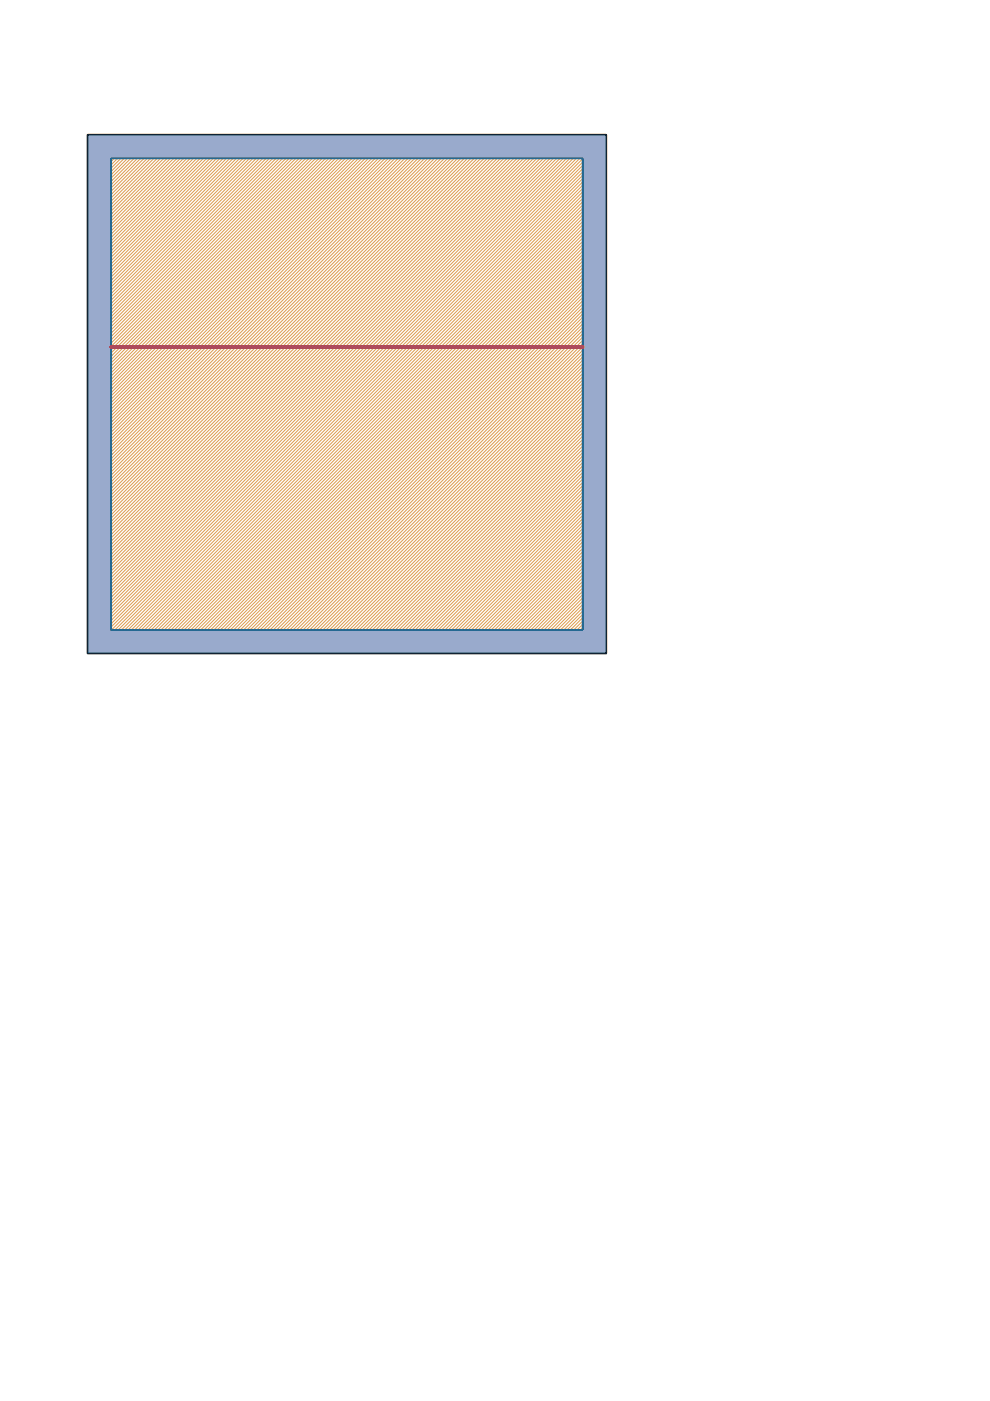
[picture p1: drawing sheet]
<svg xmlns="http://www.w3.org/2000/svg" width="210mm" height="297mm" viewBox="0 0 210 297" stroke-linecap="round" stroke-linejoin="round" font-family="sans-serif">
<path d="M18.6 28.6h110v110h-110z" fill="#9ac" stroke="#123" stroke-width=".35"/>
<path d="M23.6 33.6h100v100h-100z" fill="#fff"/>
<g fill="none" stroke="#dc9b4e" stroke-width=".21">
<path d="M23.6 33.5l-.1 .1M24.3 33.5l-.8 .8M25 33.5l-1.5 1.5M25.7 33.5l-2.2 2.2M26.4 33.5l-2.9 2.9M27.1 33.5l-3.6 3.6M27.8 33.5l-4.3 4.3M28.5 33.5l-5 5M29.2 33.5l-5.7 5.7M29.9 33.5l-6.4 6.4M30.6 33.5l-7.1 7.1M31.3 33.5l-7.8 7.8"/>
<path d="M32 33.5l-8.5 8.5M32.7 33.5l-9.2 9.2M33.4 33.5l-9.9 9.9M34.1 33.5l-10.6 10.6M34.8 33.5l-11.3 11.3M35.5 33.5l-12 12M36.2 33.5l-12.7 12.7M36.9 33.5l-13.4 13.4M37.6 33.5l-14.1 14.1M38.3 33.5l-14.8 14.8M39 33.5l-15.5 15.5M39.7 33.5l-16.2 16.2"/>
<path d="M40.4 33.5l-16.9 16.9M41.1 33.5l-17.6 17.6M41.8 33.5l-18.3 18.3M42.5 33.5l-19 19M43.2 33.5l-19.7 19.7M43.9 33.5l-20.4 20.4M44.6 33.5l-21.1 21.1M45.3 33.5l-21.8 21.8M46 33.5l-22.5 22.5M46.7 33.5l-23.2 23.2M47.4 33.5l-23.9 23.9M48.1 33.5l-24.6 24.6"/>
<path d="M48.8 33.5l-25.3 25.3M49.5 33.5l-26 26M50.2 33.5l-26.7 26.7M50.9 33.5l-27.4 27.4M51.6 33.5l-28.1 28.1M52.3 33.5l-28.8 28.8M53 33.5l-29.5 29.5M53.7 33.5l-30.2 30.2M54.4 33.5l-30.9 30.9M55.1 33.5l-31.6 31.6M55.8 33.5l-32.3 32.3M56.5 33.5l-33 33"/>
<path d="M57.2 33.5l-33.7 33.7M57.9 33.5l-34.4 34.4M58.6 33.5l-35.1 35.1M59.3 33.5l-35.8 35.8M60 33.5l-36.5 36.5M60.7 33.5l-37.2 37.2M61.4 33.5l-37.9 37.9M62.1 33.5l-38.6 38.6M62.8 33.5l-39.3 39.3M63.5 33.5l-40 40M64.2 33.5l-40.7 40.7M64.9 33.5l-41.4 41.4"/>
<path d="M65.6 33.5l-42.1 42.1M66.3 33.5l-42.8 42.8M67 33.5l-43.5 43.5M67.7 33.5l-44.2 44.2M68.4 33.5l-44.9 44.9M69.1 33.5l-45.6 45.6M69.8 33.5l-46.3 46.3M70.5 33.5l-47 47M71.2 33.5l-47.7 47.7M71.9 33.5l-48.4 48.4M72.6 33.5l-49.1 49.1M73.3 33.5l-49.8 49.8"/>
<path d="M74 33.5l-50.5 50.5M74.7 33.5l-51.2 51.2M75.4 33.5l-51.9 51.9M76.1 33.5l-52.6 52.6M76.8 33.5l-53.3 53.3M77.5 33.5l-54 54M78.2 33.5l-54.7 54.7M78.9 33.5l-55.4 55.4M79.6 33.5l-56.1 56.1M80.3 33.5l-56.8 56.8M81 33.5l-57.5 57.5M81.7 33.5l-58.2 58.2"/>
<path d="M82.4 33.5l-58.9 58.9M83.1 33.5l-59.6 59.6M83.8 33.5l-60.3 60.3M84.5 33.5l-61 61M85.2 33.5l-61.7 61.7M85.9 33.5l-62.4 62.4M86.6 33.5l-63.1 63.1M87.3 33.5l-63.8 63.8M88 33.5l-64.5 64.5M88.7 33.5l-65.2 65.2M89.4 33.5l-65.9 65.9M90.1 33.5l-66.6 66.6"/>
<path d="M90.8 33.5l-67.3 67.3M91.5 33.5l-68 68M92.2 33.5l-68.7 68.7M92.9 33.5l-69.4 69.4M93.6 33.5l-70.1 70.1M94.3 33.5l-70.8 70.8M95 33.5l-71.5 71.5M95.7 33.5l-72.2 72.2M96.4 33.5l-72.9 72.9M97.1 33.5l-73.6 73.6M97.8 33.5l-74.3 74.3M98.5 33.5l-75 75"/>
<path d="M99.2 33.5l-75.7 75.7M99.9 33.5l-76.4 76.4M100.6 33.5l-77.1 77.1M101.3 33.5l-77.8 77.8M102 33.5l-78.5 78.5M102.7 33.5l-79.2 79.2M103.4 33.5l-79.9 79.9M104.1 33.5l-80.6 80.6M104.8 33.5l-81.3 81.3M105.5 33.5l-82 82M106.2 33.5l-82.7 82.7M106.9 33.5l-83.4 83.4"/>
<path d="M107.6 33.5l-84.1 84.1M108.3 33.5l-84.8 84.8M109 33.5l-85.5 85.5M109.7 33.5l-86.2 86.2M110.4 33.5l-86.9 86.9M111.1 33.5l-87.6 87.6M111.8 33.5l-88.3 88.3M112.5 33.5l-89 89M113.2 33.5l-89.7 89.7M113.9 33.5l-90.4 90.4M114.6 33.5l-91.1 91.1M115.3 33.5l-91.8 91.8"/>
<path d="M116 33.5l-92.5 92.5M116.7 33.5l-93.2 93.2M117.4 33.5l-93.9 93.9M118.1 33.5l-94.6 94.6M118.8 33.5l-95.3 95.3M119.5 33.5l-96 96M120.2 33.5l-96.7 96.7M120.9 33.5l-97.4 97.4M121.6 33.5l-98.1 98.1M122.3 33.5l-98.8 98.8M123 33.5l-99.5 99.5M123.6 33.6l-100 100"/>
<path d="M123.6 34.3l-99.3 99.3M123.6 35l-98.6 98.6M123.6 35.7l-97.9 97.9M123.6 36.4l-97.2 97.2M123.6 37.1l-96.5 96.5M123.6 37.8l-95.8 95.8M123.6 38.5l-95.1 95.1M123.6 39.2l-94.4 94.4M123.6 39.9l-93.7 93.7M123.6 44.1l-89.5 89.5M123.6 44.8l-88.8 88.8M123.6 45.5l-88.1 88.1"/>
<path d="M123.6 46.2l-87.4 87.4M123.6 46.9l-86.7 86.7M123.6 51.8l-81.8 81.8M123.6 52.5l-81.1 81.1M123.6 53.2l-80.4 80.4M123.6 40.6l-93 93M123.6 41.3l-92.3 92.3M123.6 42l-91.6 91.6M123.6 42.7l-90.9 90.9M123.6 43.4l-90.2 90.2M123.6 47.6l-86 86M123.6 48.3l-85.3 85.3"/>
<path d="M123.6 49l-84.6 84.6M123.6 49.7l-83.9 83.9M123.6 50.4l-83.2 83.2M123.6 55.3l-78.3 78.3M123.6 56l-77.6 77.6M123.6 56.7l-76.9 76.9M123.6 57.4l-76.2 76.2M123.6 58.1l-75.5 75.5M123.6 58.8l-74.8 74.8M123.6 59.5l-74.1 74.1M123.6 51.1l-82.5 82.5M123.6 53.9l-79.7 79.7"/>
<path d="M123.6 54.6l-79 79M123.6 64.4l-69.2 69.2M123.6 65.8l-67.8 67.8M123.6 66.5l-67.1 67.1M123.6 67.2l-66.4 66.4M123.6 71.4l-62.2 62.2M123.6 74.2l-59.4 59.4M123.6 78.4l-55.2 55.2M123.6 60.2l-73.4 73.4M123.6 60.9l-72.7 72.7M123.6 61.6l-72 72M123.6 67.9l-65.7 65.7"/>
<path d="M123.6 68.6l-65 65M123.6 69.3l-64.3 64.3M123.6 70l-63.6 63.6M123.6 70.7l-62.9 62.9M123.6 72.1l-61.5 61.5M123.6 72.8l-60.8 60.8M123.6 73.5l-60.1 60.1M123.6 74.9l-58.7 58.7M123.6 75.6l-58 58M123.6 76.3l-57.3 57.3M123.6 77l-56.6 56.6M123.6 79.1l-54.5 54.5"/>
<path d="M123.6 79.8l-53.8 53.8M123.6 62.3l-71.3 71.3M123.6 63l-70.6 70.6M123.6 63.7l-69.9 69.9M123.6 65.1l-68.5 68.5M123.6 77.7l-55.9 55.9M123.6 89.6l-44 44M123.6 90.3l-43.3 43.3M123.6 80.5l-53.1 53.1M123.6 81.2l-52.4 52.4M123.6 82.6l-51 51M123.6 83.3l-50.3 50.3"/>
<path d="M123.6 84l-49.6 49.6M123.6 84.7l-48.9 48.9M123.6 85.4l-48.2 48.2M123.6 86.8l-46.8 46.8M123.6 87.5l-46.1 46.1M123.6 88.2l-45.4 45.4M123.6 88.9l-44.7 44.7M123.6 91l-42.6 42.6M123.6 91.7l-41.9 41.9M123.6 94.5l-39.1 39.1M123.6 95.2l-38.4 38.4M123.6 95.9l-37.7 37.7"/>
<path d="M123.6 96.6l-37 37M123.6 98l-35.6 35.6M123.6 98.7l-34.9 34.9M123.6 99.4l-34.2 34.2M123.6 81.9l-51.7 51.7M123.6 86.1l-47.5 47.5M123.6 92.4l-41.2 41.2M123.6 93.1l-40.5 40.5M123.6 93.8l-39.8 39.8M123.6 97.3l-36.3 36.3M123.6 104.3l-29.3 29.3M123.6 105l-28.6 28.6"/>
<path d="M123.6 105.7l-27.9 27.9M123.6 100.1l-33.5 33.5M123.6 102.9l-30.7 30.7M123.6 103.6l-30 30M123.6 106.4l-27.2 27.2M123.6 107.1l-26.5 26.5M123.6 109.9l-23.7 23.7M123.6 110.6l-23 23M123.6 111.3l-22.3 22.3M123.6 112l-21.6 21.6M123.6 112.7l-20.9 20.9M123.6 113.4l-20.2 20.2"/>
<path d="M123.6 114.1l-19.5 19.5M123.6 114.8l-18.8 18.8M123.6 115.5l-18.1 18.1M123.6 117.6l-16 16M123.6 118.3l-15.3 15.3M123.6 119l-14.6 14.6M123.6 119.7l-13.9 13.9M123.6 100.8l-32.8 32.8M123.6 101.5l-32.1 32.1M123.6 102.2l-31.4 31.4M123.6 107.8l-25.8 25.8M123.6 108.5l-25.1 25.1"/>
<path d="M123.6 109.2l-24.4 24.4M123.6 116.2l-17.4 17.4M123.6 116.9l-16.7 16.7M123.6 133l-.6 .6M123.6 121.8l-11.8 11.8M123.6 123.2l-10.4 10.4M123.6 124.6l-9 9M123.6 126.7l-6.9 6.9M123.6 128.8l-4.8 4.8M123.6 129.5l-4.1 4.1M123.6 130.2l-3.4 3.4M123.6 130.9l-2.7 2.7"/>
<path d="M123.6 131.6l-2 2M123.6 120.4l-13.2 13.2M123.6 121.1l-12.5 12.5M123.6 122.5l-11.1 11.1M123.6 123.9l-9.7 9.7M123.6 125.3l-8.3 8.3M123.6 126l-7.6 7.6M123.6 127.4l-6.2 6.2M123.6 128.1l-5.5 5.5M123.6 132.3l-1.3 1.3"/>
</g>
<path d="M23.6 33.6h100v100h-100z" fill="none" stroke="#246891" stroke-width=".43"/>
<path d="M23.6 73.6h100" fill="none" stroke="#d34" stroke-width=".8"/>
</svg>
